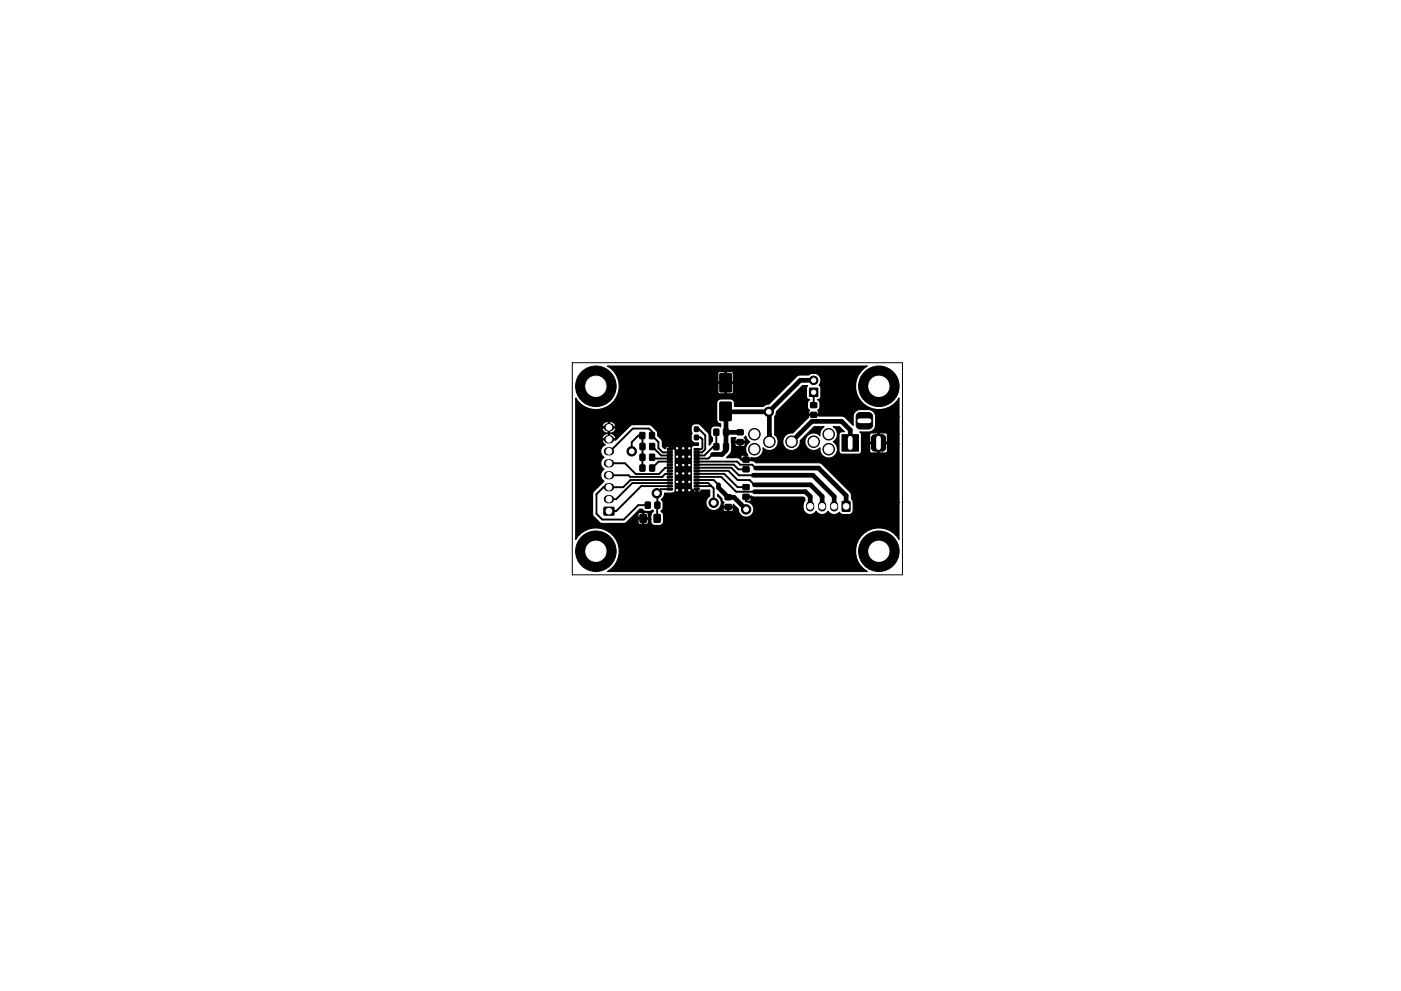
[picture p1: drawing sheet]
<svg xmlns="http://www.w3.org/2000/svg" width="297mm" height="210mm" viewBox="0 0 297 210" stroke-linecap="round" stroke-linejoin="round" font-family="sans-serif">
<path d="M121.3 77h70v45h-70z" fill="none" stroke="#000" stroke-width=".21"/>
<g fill="#000" stroke="#000" stroke-width=".21">
<path d="M152.7 79.3l2.1-.1 .3 .1v3.6l-.1 .3h-2.2l-.2-.2zM135.7 91.8h1v1.3l-1-.1zM135.7 98.7h1v1.3l-1-.1zM135.7 96.4h1v1.3l-1-.1zM135.7 94.1h1v1.3l-1-.1zM137.7 91.8h1.1l-.1 1.3-1-.1zM137.8 98.7h1l-.1 1.3-1-.1zM137.8 96.4h1l-.1 1.3-1-.1zM137.8 94.1h1v1.3l-1-.1zM141.5 99h1.1v.4h-1.1zM141.5 98.4h1.1v.4h-1.1zM141.5 97.7h1.1v.4h-1.1z"/>
<path d="M141.5 97.1h1.1v.4h-1.1zM141.5 96.4h1.1v.4h-1.1zM141.5 95.8h1.1v.4h-1.1zM141.5 95.1h1.1v.4h-1.1zM147.2 92.4h.9l-.1 .9h-.8zM147.2 90.6h.9l-.1 .9h-.8zM147.2 95.1h1.1v.4h-1.1zM147.2 95.8h1.1v.4h-1.1zM147.2 96.4h1.1v.4h-1.1zM147.2 97.1h1.1v.4h-1.1zM147.2 97.7h1.1v.4h-1.1zM147.2 98.4h1.1v.4h-1.1z"/>
<path d="M147.2 99h1.1v.4h-1.1zM151.4 91.1h1v1.2h-1zM151.4 94.2h1v1.2h-1zM152.7 85.4l2.1-.1 .2 .1 .1 3.6-.1 .2-2.2 .1-.2-.2zM153.4 91.1h1v1.2h-1zM153.4 94.2h1v1.2h-1zM156.3 93.3h1.2l.1 1h-1.3zM156.3 91.2h1.2l.1 1h-1.3zM157.5 99.1h1.3v1h-1.2zM157.5 97h1.3v1h-1.2zM171.6 82.3h1.8v1.8h-1.8zM171.9 85.5l1.2-.1 .1 1-1.3 .1z"/>
<path d="M171.9 87.5h1.2l.1 1h-1.3zM178.5 92.2h3.5v3.5h-3.5zM181.8 87.8l.5-.3h1.8a.88 .88 0 0 1 .9 .9v1.7a.88 .88 0 0 1-.9 .9h-1.7a.88 .88 0 0 1-.9-.9v-1.8zM185 92.4l.4-.2h1.6a.75 .75 0 0 1 .8 .8v2a.75 .75 0 0 1-.8 .7h-1.5a.75 .75 0 0 1-.7-.7v-2.1zM128.1 107.7l2-.1 .1 1.6-2.1 .1zM135.7 109.2h1.3v1.6h-1.3zM136.8 106.6h1v1.2h-1zM138.7 109.2h1.3v1.6h-1.3zM138.9 106.6h1v1.2h-1zM141.5 103.6h1.1v.4h-1.1zM141.5 102.9h1.1v.4h-1.1zM141.5 102.3h1.1v.4h-1.1z"/>
<path d="M141.5 101.6h1.1v.4h-1.1zM141.5 101h1.1v.4h-1.1zM141.5 100.3h1.1v.4h-1.1zM141.5 99.7h1.1v.4h-1.1zM143.2 94.7h3.4v9.7h-3.4zM147.2 99.7h1.1v.4h-1.1zM147.2 100.3h1.1v.4h-1.1zM147.2 101h1.1v.4h-1.1zM147.2 101.6h1.1v.4h-1.1zM147.2 102.3h1.1v.4h-1.1zM147.2 102.9h1.1v.4h-1.1zM147.2 103.6h1.1v.4h-1.1z"/>
<path d="M153.8 105h1.2v1h-1.2zM153.8 107.1l1.2-.1v1l-1.2 .1zM157.5 104.9h1.3v1h-1.2zM157.5 102.9l1.3-.1v1l-1.2 .1zM178.6 106.4h1.6v2.1l-1.6-.1z"/>
<circle cx="126.3" cy="82" r="4.3"/>
<circle cx="133.9" cy="95.8" r="1"/>
<circle cx="143.6" cy="95.1" r=".3"/>
<circle cx="143.6" cy="96.9" r=".3"/>
<circle cx="143.6" cy="98.7" r=".3"/>
<circle cx="144.9" cy="95.1" r=".3"/>
<circle cx="144.9" cy="96.9" r=".3"/>
<circle cx="144.9" cy="98.7" r=".3"/>
<circle cx="146.2" cy="95.1" r=".3"/>
<circle cx="146.2" cy="96.9" r=".3"/>
<circle cx="146.2" cy="98.7" r=".3"/>
<circle cx="159.9" cy="95.3" r="1.22"/>
<circle cx="159.9" cy="92.1" r="1.22"/>
<circle cx="163" cy="87.4" r="1"/>
<circle cx="163.1" cy="93.7" r="1.22"/>
<circle cx="167.8" cy="93.7" r="1.22"/>
<circle cx="172.5" cy="80.7" r=".9"/>
<circle cx="172.5" cy="93.7" r="1.22"/>
<circle cx="175.7" cy="92.1" r="1.22"/>
<circle cx="175.7" cy="95.3" r="1.22"/>
<circle cx="186.3" cy="82" r="4.3"/>
<circle cx="126.3" cy="117" r="4.3"/>
<circle cx="139.3" cy="104.6" r="1"/>
<circle cx="143.6" cy="104" r=".3"/>
<circle cx="143.6" cy="102.2" r=".3"/>
<circle cx="143.6" cy="100.5" r=".3"/>
<circle cx="144.9" cy="104" r=".3"/>
<circle cx="144.9" cy="102.2" r=".3"/>
<circle cx="144.9" cy="100.5" r=".3"/>
<circle cx="146.2" cy="104" r=".3"/>
<circle cx="146.2" cy="102.2" r=".3"/>
<circle cx="146.2" cy="100.5" r=".3"/>
<circle cx="151.3" cy="106.7" r="1"/>
<circle cx="158.2" cy="108.1" r="1"/>
<circle cx="186.3" cy="117" r="4.3"/>
</g>
<path d="M128.9 98.3h.4M128.9 95.8h.4M128.9 93.2h.4M128.9 90.7h.4M128.9 105.9h.4M128.9 103.4h.4M128.9 100.8h.4M171.8 107.2v.5M174.3 107.2v.5M176.8 107.2v.5" fill="none" stroke="#000" stroke-width="1.7"/>
<g fill="none" stroke="#000" stroke-width=".4">
<path d="M129.1 95.8h.2l4.9-4.9h3.4l.6 .7v.8l1.4 1.4v1.3l.9 .9h1.5M129.1 98.3h3.4l2.3 2.3h4.9l1.4-1.4h.9M133.9 95.8v-2l1.4-1.4h.9v6.9M136 94.7h.2M136.2 97h.1M138.3 97l.2 .3h3.5M138.3 94.7l1.9 1.9h1.8M142 97.9h-2.4l-1.3 1.4M147.7 92.8h.8l.4 .4v1.9l-.2 .2h-1M147.7 91.1h.5l1.3 1.3v2.9l-.6 .7h-1.2M147.7 99.9h6.7l2 1.9h2.5l1 1.1M147.7 99.2h7.3l1.6 1.6h3.1"/>
<path d="M147.7 97.9h8.6l.6 .7h2.6l.7 .7M147.7 98.6h7.9l.9 1h1.7M151.1 96.4l-.9 .9h-2.5M151.9 91.7v3.3M151.9 94.8h.1M151.9 94.8h-.7l-1.9 1.8h-1.6M172.5 83.2v2.8M142 101.8h-8.3l-1.6 1.6h-4.2l-1.4 1.4v4.2l1.2 1.2h4.6l3-3h2M142 103.8h-1.9l-.8 .8 .1 .2-.1 5.2M142 100.5h-.9l-.7 .7h-6.8l-.3-.4h-4.2M142 103.1h-6.1l-5.3 5.4h-1.5M142 102.5h-7.9l-3.5 3.4h-1.5"/>
<path d="M147.7 101.8h3.6l1 1.1M147.7 100.5h5.9l2.8 2.9h1.8M147.7 101.2h5.2l3.2 3.1h3.8M150.8 103.1h-3.1v-.6h2.5l1.1 1.1v3.1"/>
</g>
<path d="M136.2 97v2.1M153.9 91.7h.1" fill="none" stroke="#000" stroke-width=".25"/>
<g fill="none" stroke="#000" stroke-width="1">
<path d="M153.2 86.7l.7 .7M153.8 87.3l.1 .1M153.9 94.8h.1M153.9 87.4v8.2l-.8 .8h-2M153.9 91.7h3M153.9 87.4h9.1M153.9 94.8l-.1 .1M160.2 99.3h13.4l5.8 5.9v2.2M163 87.4h.1M163 87.4l.1 .1v6.2M167.8 93.7l4.3-4.3h6.3l1.9 1.8v2.8M172.5 80.7h-2.8l-6.7 6.7"/>
<path d="M152.3 102.9v.6l2.1 2h1.2l2.6 2.6M159.7 100.8h12.7l4.5 4.5v2.1M159.9 104.3h10.9l1 1v2.1M159.9 102.9h11.9l2.5 2.4v2.1"/>
</g>
<g fill="#000" stroke="#000" stroke-width=".25">
<path d="M128.8 77.7h55.1l-.7 .4-.9 1h-26.8l-.4-.3h-2.5l-.4 .3 .1 2h1.4v-2.2h.3v2.2l1.5-.1v-1.9h26.8a4.9 4.9 0 0 0 1.4 7 4.9 4.9 0 0 0 6.9-1.6v3.9h-4.9a1.51 1.51 0 0 0-1.6-1.5h-2l-.8 .4-.4 .8v2.1l-1.6-1.6-.6-.3-7.2-.2-.1 .4-3.3 3.4a1.87 1.87 0 0 0-2.1 1.7 1.87 1.87 0 0 0 1.9 2 1.87 1.87 0 0 0 1.8-2.1l2.9-3h2.1l-.7 .7-.1 1.2-.2-.1a1.87 1.87 0 0 0-2.6 .2 1.87 1.87 0 0 0 .2 2.6 1.87 1.87 0 0 0 2.6-.1 1.86 1.86 0 0 0 2.6 2 1.86 1.86 0 0 0 .2-3.3 1.85 1.85 0 0 0 0-3.2h1.3l1 1.1h-.7l-.4 .5v3.6a.64 .64 0 0 0 .6 .7h3.5l.5-.2 .2-.5v-3.5l-.4-.5h1.8a1.51 1.51 0 0 0 1.6-1.6v-1.7h4.9v3.8h-2.5l-.3-.4h-3.1l-.3 .4 .1 1.6h1.6v-1.9h.3v1.9h1.7v-1.6h2.5v2h-6.2v1.6l.3 .3 1.4-.1v-1.9h.3l.1 2h1.3l.3-.1v-1.8h2.5v12.4h-9.7l-.4-.7v-1l-.3-.6-5.8-5.8-.6-.3h-13.6l-.4-.4-.6-.2h-2l-.7-.5h-2.5l.9-.9 .1-.4 .1-2.9h.9l-.2 .3 .1 .4h2l.1-.4-.2-.4 .3-.3 .4 .8 .5 .4-.4 .3-2.7-.1v.6l.2 .2 .7-.1v-.7h.2l.1 .8 .8-.1 .1-.6h.6a1.84 1.84 0 0 0 0 2.6h-1.3l-.2 .2v.5l.9 .1v-.7h.3v.7h.9v-.4l.2 .1a1.86 1.86 0 0 0 2.4-2.1 1.9 1.9 0 0 0 2.8-.1 1.9 1.9 0 0 0-.3-2.8v-3.7l.3-.6v-.5l5.5-5.5h1.1l-.2 .4v1.9a.78 .78 0 0 0 .7 .7l-.4 .3-.1 .5v1l.5 .5-.3 .2v.5l2.1 .1 .1-.5-.2-.3 .4-.5 .1-1-.2-.5-.4-.3a.64 .64 0 0 0 .8-.7l-.1-1.9-.4-.5a1.54 1.54 0 0 0 0-2.1 1.54 1.54 0 0 0-2.1 0h-2.3l-1.8 1.8h-15.2v1.8l.4 .4 1.1-.1v-2.2h.3l.1 2.3h1l.3-.2 .1-2h11.9l-4.4 4.3-.5 .1-.7 .4h-6.1v-.8l-.4-.6-.5-.2h-2a.89 .89 0 0 0-.8 .9v3.7l.2 .5 .6 .2v.7l-.4-.2h-.9l-.7 .4-.1 1.3 .3 .8v.7l-.6 .8-.1-2.4-1.8-1.8a1.32 1.32 0 0 0-1.9 .2v1.1l.2 .4-.2 .5-.1 .7a1.06 1.06 0 0 0 1.6 .9v.5l-1.2 .1-.3-.3-1.9 .1-1.6-.1-.2 .2-.1 .3h-.6l-.1 .3h-.2l-.1-.3h-.4l-.2 .1-.1 .3h-.2l-.5-.5v-1.2l-1-1.1-.1-.9-1.4-1.3-3.7-.1-.6 .3-3.1-.1a1.18 1.18 0 0 0-1.5-.8 .98 .98 0 0 0-1.3 1h1.3v-1h.2v1h1.3v-.1h3.1l-.7 .6-5.2-.2a.97 .97 0 0 0 1.3 1v-1h.2v1l.2 .1 .7-.2 .4-.7h2.4l-1.9 1.9h-.5a1.18 1.18 0 0 0-1.5-.8 .98 .98 0 0 0-1.3 1h1.3v-1h.2v1h1.3v-.2h.5l-.5 .5-2.8-.1 .1 .5 .5 .6a1.51 1.51 0 0 0-.2 2.6 1.51 1.51 0 0 0 0 2.6 1.51 1.51 0 0 0 0 2.5l-2.2 2.2-.3 .4v4.5l.3 .4 1.2 1.2 .6 .3 4.9-.1 3.1-3h.5l.3 .4 .5 .1h.8l.6-.3 .1 .3-.5 .6h-.5l-.4-.4-1.7 .1-.1 .3 .1 .7h.8v-1h.3v1h.9l.1-.7h.5v1.1l-2.6-.1v1l.2 .1 .6-.1v-1h.3l.1 1.1 .8-.1 .1-.9h.5v.4a.89 .89 0 0 0 .9 .9l1.2-.1 .6-.6v-1.6l-.5-.7 .4-.7v-1.1l-.4-.7 .5-.6 .2-.8h1.9l.3 .2 1.9-.1 1.6 .1 .3-.1v-.4l.6 .1 .1-.4h.2l.1 .4h.4l.3-.2v-.2h1.9v1.3l-.2 .1a1.64 1.64 0 0 0-.1 2.5 1.64 1.64 0 0 0 2.4-.2 1.64 1.64 0 0 0-.5-2.4v-.4l1 .9 .1 .5 .4 .3-.3 .3 .1 .5h2l.1-.4 .8 .8-2.9-.1-.1 .5 .2 .3 .8-.1v-.7h.2l.1 .8 .7-.1 .2-.6h.8l.3 .3a1.64 1.64 0 0 0 1.6 1.6 1.64 1.64 0 0 0 1.6-1.6 1.64 1.64 0 0 0-1.6-1.7l-.2-.1v-1l1.2-.1 .7 .3h10.4l.2 .1-12.2-.1 .1 .9 .7-.1 .1-.7h11.3a.65 .65 0 0 1-.1 1 1.68 1.68 0 0 0 .1 1.9 1.68 1.68 0 0 0 1.8 .6l.7-.6a1.51 1.51 0 0 0 2.6 0 1.5 1.5 0 0 0 2.4 .2l.6 .5h1.4l.5-.2 .4-.5v-1.9h9.7v7.9a4.9 4.9 0 0 0-7.8-1 4.9 4.9 0 0 0 1.1 7.7h-55.1l.7-.4a5 5 0 0 0 .1-7.6 5 5 0 0 0-7.5 1.3v-30l.4 .6a5 5 0 0 0 7.6 .1 5 5 0 0 0-1.3-7.5zM142.4 93.6h4.3l.3 .3v.6l-.4 .3-.1 .3v8.2l.1 .4 .4 .3v1.5h-4.6v-.9a.65 .65 0 0 0 .8-.6v-8.2a.65 .65 0 0 0-.8-.7zM144.8 98.5l.2 .1-.1 .3-.2-.1zM144.8 96.7l.2 .1-.1 .3-.2-.1zM144.8 94.9l.2 .1-.1 .3-.2-.1zM144.7 99.3h.3v.5h-.3zM144.7 97.6h.3v.4h-.3zM144.7 95.8h.3v.4h-.3zM144.8 103.8l.2 .1-.1 .3-.2-.1zM144.8 102l.2 .2-.1 .2-.2-.1zM144.8 100.3l.2 .1-.1 .2-.2-.1zM144.7 102.9h.3v.4h-.3z"/>
<path d="M144.7 101.1h.3v.5h-.3z"/>
</g>
<g fill="#fff" stroke="#fff" stroke-width=".21">
<circle cx="163" cy="87.4" r=".5"/>
<circle cx="158.2" cy="108.1" r=".5"/>
<circle cx="139.3" cy="104.6" r=".5"/>
<circle cx="133.9" cy="95.8" r=".5"/>
<circle cx="151.3" cy="106.7" r=".5"/>
<circle cx="126.3" cy="82" r="2.15"/>
<circle cx="186.3" cy="82" r="2.15"/>
<circle cx="186.3" cy="117" r="2.15"/>
<circle cx="129.1" cy="108.5" r=".6"/>
<circle cx="129.1" cy="105.9" r=".6"/>
<circle cx="129.1" cy="103.4" r=".6"/>
<circle cx="129.1" cy="100.8" r=".6"/>
<circle cx="129.1" cy="98.3" r=".6"/>
<circle cx="129.1" cy="95.8" r=".6"/>
<circle cx="129.1" cy="93.2" r=".6"/>
<circle cx="129.1" cy="90.7" r=".6"/>
<circle cx="146.2" cy="95.1" r=".15"/>
<circle cx="144.9" cy="95.1" r=".15"/>
<circle cx="143.6" cy="95.1" r=".15"/>
<circle cx="143.6" cy="96.9" r=".15"/>
<circle cx="144.9" cy="96.9" r=".15"/>
<circle cx="146.2" cy="96.9" r=".15"/>
<circle cx="143.6" cy="98.7" r=".15"/>
<circle cx="144.9" cy="98.7" r=".15"/>
<circle cx="146.2" cy="98.7" r=".15"/>
<circle cx="143.6" cy="100.5" r=".15"/>
<circle cx="144.9" cy="100.5" r=".15"/>
<circle cx="146.2" cy="100.5" r=".15"/>
<circle cx="143.6" cy="102.2" r=".15"/>
<circle cx="144.9" cy="102.2" r=".15"/>
<circle cx="146.2" cy="102.2" r=".15"/>
<circle cx="143.6" cy="104" r=".15"/>
<circle cx="144.9" cy="104" r=".15"/>
<circle cx="146.2" cy="104" r=".15"/>
<circle cx="126.3" cy="117" r="2.15"/>
<circle cx="172.5" cy="83.2" r=".45"/>
<circle cx="172.5" cy="80.7" r=".45"/>
<circle cx="159.9" cy="92.1" r=".92"/>
<circle cx="159.9" cy="95.3" r=".92"/>
<circle cx="175.7" cy="92.1" r=".92"/>
<circle cx="175.7" cy="95.3" r=".92"/>
<circle cx="172.5" cy="93.7" r=".92"/>
<circle cx="167.8" cy="93.7" r=".92"/>
<circle cx="163.1" cy="93.7" r=".92"/>
<circle cx="179.4" cy="107.4" r=".6"/>
<circle cx="176.8" cy="107.4" r=".6"/>
<circle cx="174.3" cy="107.4" r=".6"/>
<circle cx="171.8" cy="107.4" r=".6"/>
</g>
<path d="M180.3 93v2M182.3 89.3h2M186.3 93v2" fill="none" stroke="#fff" stroke-width="1"/>
</svg>
